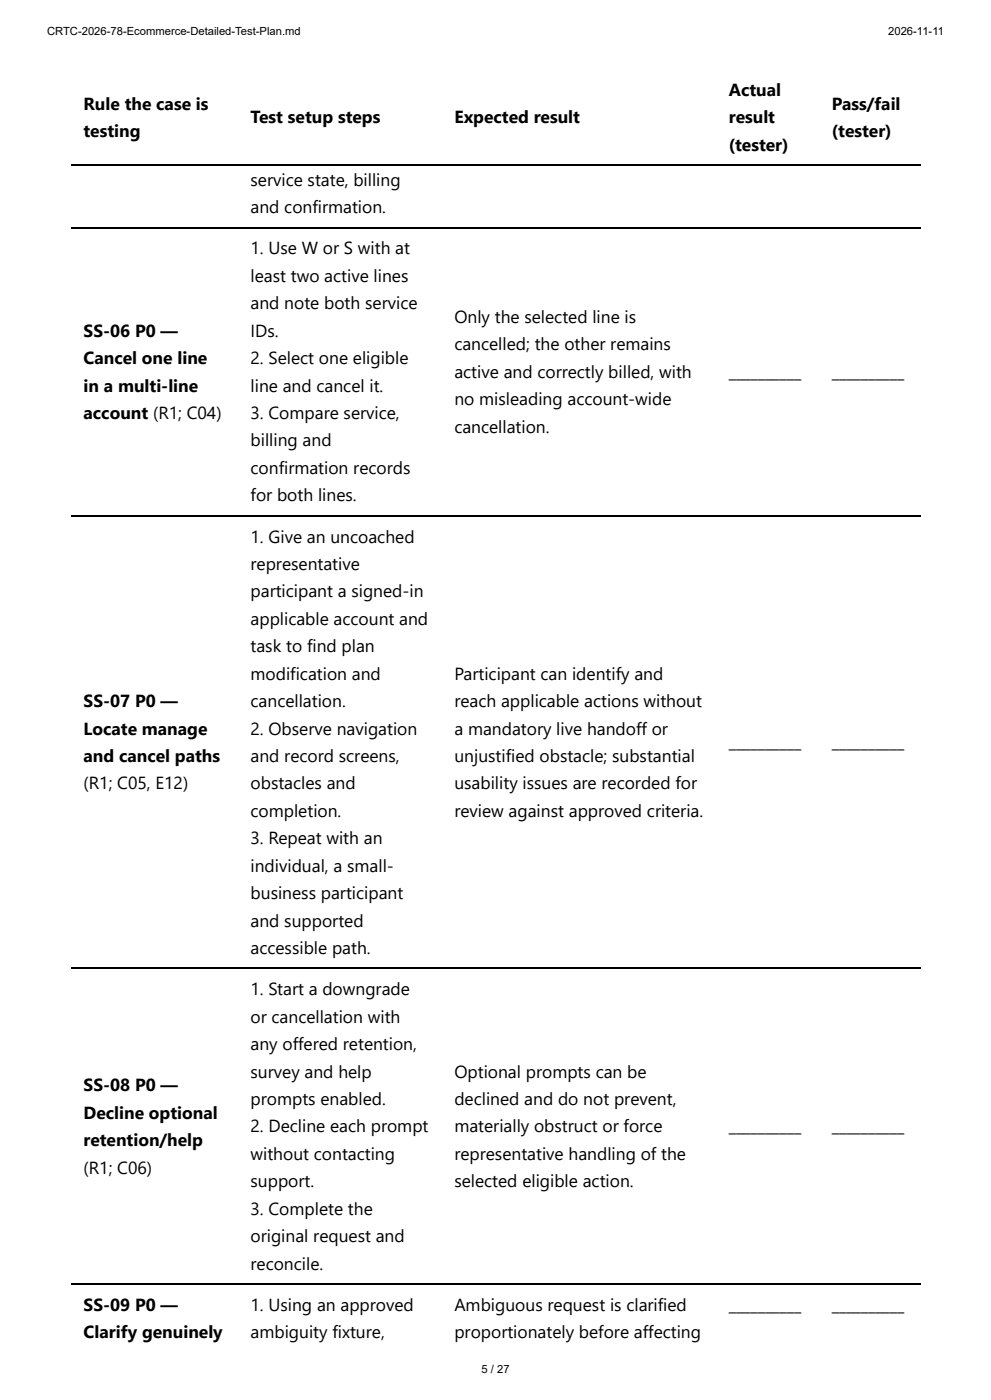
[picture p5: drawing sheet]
<svg xmlns="http://www.w3.org/2000/svg" width="210mm" height="297mm" viewBox="0 0 210 297" stroke-linecap="round" stroke-linejoin="round" font-family="sans-serif">
<defs><g id="words">
<g font-size="3.7">
<text x="17.7" y="23.3">Rule the case is</text>
<text x="154.6" y="20.4">Actual</text>
<text x="176.5" y="23.3">Pass/fail</text>
<text x="17.7" y="29.1">testing</text>
<text x="53.2" y="26.2">Test setup steps</text>
<text x="96.4" y="26.2">Expected result</text>
<text x="154.6" y="26.2">result</text>
<text x="176.5" y="29.1">(tester)</text>
<text x="154.6" y="32">(tester)</text>
<text x="53.2" y="39.4">service state, billing</text>
<text x="53.2" y="45.2">and confirmation.</text>
<text x="53.2" y="54">1. Use W or S with at</text>
<text x="53.2" y="59.8">least two active lines</text>
<text x="53.2" y="65.6">and note both service</text>
<text x="17.7" y="71.4">SS-06 P0 —</text>
<text x="53.2" y="71.4">IDs.</text>
<text x="96.4" y="68.5">Only the selected line is</text>
<text x="17.7" y="77.3">Cancel one line</text>
<text x="53.2" y="77.3">2. Select one eligible</text>
<text x="96.4" y="74.3">cancelled; the other remains</text>
<text x="17.7" y="83.1">in a multi-line</text>
<text x="53.2" y="83.1">line and cancel it.</text>
<text x="96.4" y="80.2">active and correctly billed, with</text>
<text x="154.6" y="80.2">__________</text>
<text x="176.5" y="80.2">__________</text>
<text x="17.7" y="88.9">account (R1; C04)</text>
<text x="53.2" y="88.9">3. Compare service,</text>
<text x="96.4" y="86">no misleading account-wide</text>
<text x="53.2" y="94.7">billing and</text>
<text x="96.4" y="91.8">cancellation.</text>
<text x="53.2" y="100.5">confirmation records</text>
<text x="53.2" y="106.4">for both lines.</text>
<text x="53.2" y="115.1">1. Give an uncoached</text>
<text x="53.2" y="120.9">representative</text>
<text x="53.2" y="126.7">participant a signed-in</text>
<text x="53.2" y="132.6">applicable account and</text>
<text x="53.2" y="138.4">task to find plan</text>
<text x="53.2" y="144.2">modification and</text>
<text x="96.4" y="144.2">Participant can identify and</text>
<text x="17.7" y="150">SS-07 P0 —</text>
<text x="17.7" y="155.8">Locate manage</text>
<text x="53.2" y="150">cancellation.</text>
<text x="53.2" y="155.8">2. Observe navigation</text>
<text x="96.4" y="150">reach applicable actions without</text>
<text x="96.4" y="155.8">a mandatory live handoff or</text>
<text x="17.7" y="161.7">and cancel paths</text>
<text x="53.2" y="161.7">and record screens,</text>
<text x="96.4" y="161.7">unjustified obstacle; substantial</text>
<text x="154.6" y="158.8">__________</text>
<text x="176.5" y="158.8">__________</text>
<text x="17.7" y="167.5">(R1; C05, E12)</text>
<text x="53.2" y="167.5">obstacles and</text>
<text x="96.4" y="167.5">usability issues are recorded for</text>
<text x="53.2" y="173.3">completion.</text>
<text x="96.4" y="173.3">review against approved criteria.</text>
<text x="53.2" y="179.1">3. Repeat with an</text>
<text x="53.2" y="184.9">individual, a small-</text>
<text x="53.2" y="190.8">business participant</text>
<text x="53.2" y="196.6">and supported</text>
<text x="53.2" y="202.4">accessible path.</text>
<text x="53.2" y="211.1">1. Start a downgrade</text>
<text x="53.2" y="217">or cancellation with</text>
<text x="53.2" y="222.8">any offered retention,</text>
<text x="17.7" y="231.5">SS-08 P0 —</text>
<text x="53.2" y="228.6">survey and help</text>
<text x="96.4" y="228.6">Optional prompts can be</text>
<text x="17.7" y="237.3">Decline optional</text>
<text x="53.2" y="234.4">prompts enabled.</text>
<text x="96.4" y="234.4">declined and do not prevent,</text>
<text x="17.7" y="243.2">retention/help</text>
<text x="53.2" y="240.2">2. Decline each prompt</text>
<text x="96.4" y="240.2">materially obstruct or force</text>
<text x="154.6" y="240.2">__________</text>
<text x="176.5" y="240.2">__________</text>
<text x="17.7" y="249">(R1; C06)</text>
<text x="53.2" y="246.1">without contacting</text>
<text x="53.2" y="251.9">support.</text>
<text x="96.4" y="246.1">representative handling of the</text>
<text x="96.4" y="251.9">selected eligible action.</text>
<text x="53.2" y="257.7">3. Complete the</text>
<text x="53.2" y="263.5">original request and</text>
<text x="53.2" y="269.3">reconcile.</text>
<text x="17.7" y="278.1">SS-09 P0 —</text>
<text x="53.2" y="278.1">1. Using an approved</text>
<text x="96.4" y="278.1">Ambiguous request is clarified</text>
<text x="154.6" y="278.1">__________</text>
<text x="176.5" y="278.1">__________</text>
<text x="17.7" y="283.9">Clarify genuinely</text>
<text x="53.2" y="283.9">ambiguity fixture,</text>
<text x="96.4" y="283.9">proportionately before affecting</text>
</g>
<g font-size="2.4">
<text x="10" y="7.4">CRTC-2026-78-Ecommerce-Detailed-Test-Plan.md</text>
<text x="188.4" y="7.4">2026-11-11</text>
<text x="102.1" y="291.3">5 / 27</text>
</g>
</g></defs>
<path d="M15.1 35.1h180.2M15.1 48.3h180.2M15.1 109.4h180.2M15.1 205.4h180.2M15.1 272.4h180.2" fill="none" stroke="#000" stroke-width=".26"/>
<use href="#words"/>
</svg>
